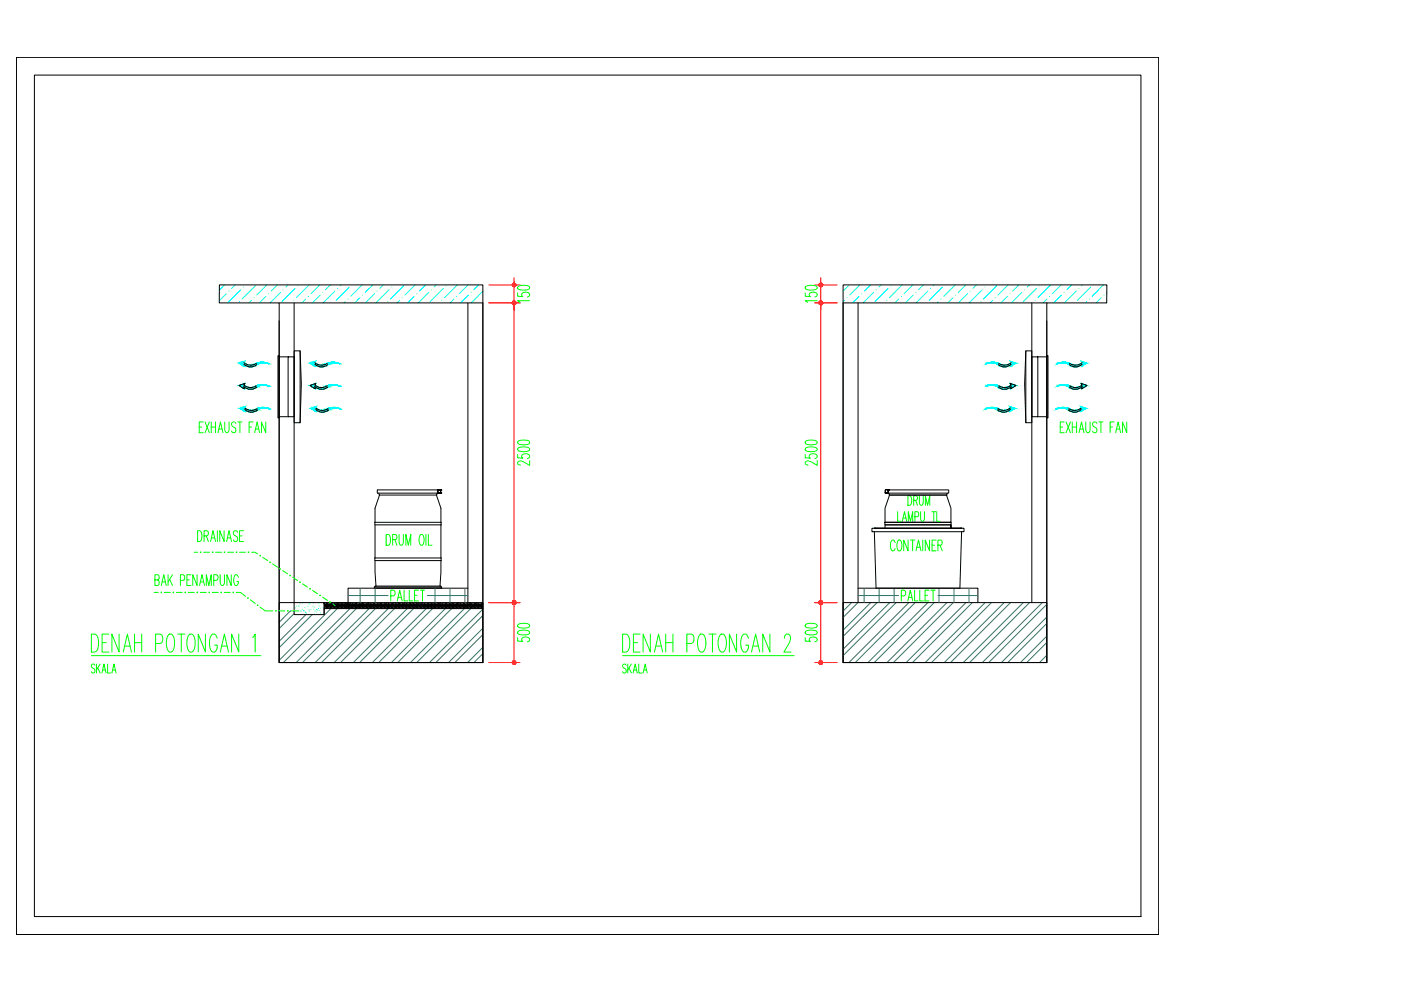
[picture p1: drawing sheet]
<svg xmlns="http://www.w3.org/2000/svg" width="420mm" height="297mm" viewBox="0 0 420 297" stroke-linecap="round" stroke-linejoin="round" font-family="sans-serif">
<!-- layer: 0 -->
<g fill="none" stroke="#000" stroke-width=".3">
<path d="M4.9 17.1h.1M4.9 17.1h342.6v263h-342.6zM4.9 17.1h342.6M347.5 17.1h.1M347.5 17.1v263M10.3 22.5h331.9v252.2h-331.9zM65.8 85.4h79v113.2h-61.1v-107.8h-17.9zM83.7 90.8h61.1v107.8M83.7 96.2v102.4M88.2 90.8v93.4h9v-1.8h6.8M140.3 90.8v89.8M252.8 85.4h79.1v5.4h-18v107.8h-61.1z"/>
<path d="M257.3 90.8v89.8M309.4 90.8v89.8M313.9 90.8h-61.1v107.8M313.9 96.2v102.4M83.7 107v-.4h-.3v18.7h.3v-18.3h2.7M86.4 107h1.8v17.9h-1.8zM88.2 105.2h1.8v21.5h-1.8zM90 105.2l.4 9.8-.4 11.7M307.6 105.2h1.8v21.5h-1.8zM307.6 105.2l-.3 9.8 .3 11.7M309.4 107h1.8v17.9h-1.8zM311.2 107h2.7v18.3h.4v-18.7h-.4v.4"/>
<path d="M83.7 124.9h2.7M311.2 124.9h2.7M262.2 158.3h26.9v1.1h-.7M262.2 159.4l.5 16.9h25.2l.5-16.9M262.7 158.3h-.5h26.2h-.5M265.4 156.6h19.8v.7h-19.8zM265.5 147.7h1M265.5 147.8h1h-1M265.5 146.9h.1M265.5 146.9v.9M265.7 147.8h.4M266.1 146.9h.4v.9h-1v-.9l.2-.2 18.7 .1 .1 1h-.5l-.1 .6"/>
<path d="M266.2 147.8h17.8M266.3 146.9h.1M266.3 146.9v.9M266.4 146.9v.9zM266.4 146.9h.1M266.5 146.9h.1M266.5 146.9v.9zM266.6 147.8l.1 .6h17.3M266.8 148.4h17.1l1.3 3.9v4.3h-19.8v-4.3zM285.2 157.3v1v-1h-19.8v1M288.4 158.3h-26.9v1.1h26.9M140.3 176.3h-35.9v4.7h40.4"/>
<path d="M257.3 176.3h36v4.3M83.7 180.6h61.1v18h-61.1zM97.2 181.2h47.6M97.2 181.5h47.6M97.2 181.8h47.6M97.2 182h47.6M97.2 182.3h47.6M97.2 182.1v.1M97.2 181v.1M97.4 181.4l.3 .2M97.5 181.4l.3 .2M97.9 180.6v.4"/>
<path d="M97.9 181.9l.3 .3M98 181.9l.3 .3-.2-.3M98.1 181l.1 .1M98.1 181h.1M98.5 181.4l.3 .2M98.6 181.4l.3 .2M99 181.9l.3 .3M99.1 181.9l.2 .3M99.1 181.9l.3 .3M99.2 181l.1 .1M99.3 181l.1 .1M99.7 180.6v.4"/>
<path d="M99.8 181.6l-.3-.2 .4 .2M100.1 181.9l.3 .3M100.2 181.9l.3 .3M100.2 181l.2 .1M100.4 181l.1 .1M100.6 181.4l.3 .2M100.7 181.4l.3 .2M100.8 181v-.4h3.6v.4h-7.2v-.4v3.6M101.1 181.9l.3 .3M101.1 181v1.4M101.2 181.9l.3 .3M101.3 181.9l.3 .3"/>
<path d="M101.3 181l.2 .1M101.4 181l.2 .1M101.7 181.4l.3 .2M101.8 181.4l.3 .2M102.2 181.9l.3 .3M102.4 181l.1 .1M102.5 181l.1 .1M102.6 182.2l-.3-.3 .3 .3M102.8 181.4l.3 .2M102.9 181.4l.3 .2M103.3 181.9l.3 .3M103.4 181.9l.2 .3"/>
<path d="M103.4 181.9l.3 .3M103.5 181l.1 .1M103.5 181l.2 .1M103.9 181.4l.2 .2M103.9 181.4l.1 .1M104 181.5l.2 .1M104 181.4l.3 .2M104 181v1.4M104 182.4h40.8M104.4 181.9l.3 .3M104.5 181.9l.3 .3M104.5 181l.2 .1"/>
<path d="M104.6 181l.1 .1M104.7 181l.1 .1M105.1 180.6v.4M105.2 181.6l-.3-.2 .4 .2M105.6 181.9l.3 .3M105.6 181l.2 .1M105.7 182.2l-.2-.3 .3 .3M105.8 181l.1 .1M106 181.4l.3 .2M106.1 181.4l.2 .2M106.1 181.4l.3 .2M106.5 181.9l.4 .3-.2-.3"/>
<path d="M106.9 180.6v.5l-.2-.1M107.1 181.4l.3 .2M107.2 181.4l.3 .2M107.6 181.9l.4 .3M107.7 181.9l.3 .3M107.8 181l.2 .1M107.9 181l.1 .1M108.1 181.4l.3 .2M108.5 181.6l-.3-.2 .4 .2M108.7 180.6v.4M108.7 181.9l.3 .3M108.8 181.9l.3 .3"/>
<path d="M108.9 181l.1 .1M108.9 181l.2 .1M109.2 181.4l.3 .2-.2-.2M109.4 181.4l.3 .2M109.8 181.9l.3 .3M109.8 181.9l.4 .3M109.9 181l.2 .1M110 181l.2 .1M110.3 181.4l.3 .2M110.4 181.4l.3 .2M110.5 180.6v.4M111 181l.1 .1"/>
<path d="M111.1 181l.1 .1M111.1 182.2l-.2-.3 .4 .3M111.2 181l.1 .1M111.5 181.4l.3 .2M111.7 181.6l-.3-.2 .3 .2M111.9 181.9l.3 .3M112 181.9l.3 .3-.2-.3M112.1 181l.1 .1M112.3 180.6v.5l-.2-.1M112.5 181.4l.2 .2M112.5 181.4l.3 .2-.2-.2M113 181.9l.3 .3"/>
<path d="M113.1 181.9l.3 .3M113.2 181l.1 .1M113.2 181l.2 .1M113.3 181l.1 .1M113.5 181.4l.4 .2M113.7 181.4l.2 .2M114 180.6v.4M114.1 181.9l.2 .3M114.2 181l.1 .1M114.3 181l.1 .1M114.4 181l.1 .1M114.4 182.2l-.2-.3 .3 .3"/>
<path d="M114.6 181.4l.4 .2M114.8 181.4l.2 .2M115.2 181.9l.2 .3-.2-.3M115.3 181.9l.3 .3M115.3 181l.2 .1M115.5 181l.1 .1M115.7 181.4l.3 .2M115.8 181.4l.3 .2M115.8 180.6v.4M116.2 181.9l.3 .3M116.3 181.9l.3 .3M116.4 181.9l.3 .3"/>
<path d="M116.5 181.1h.1M116.5 181l.2 .1M117.1 181.6l-.3-.2 .4 .2M117.3 181.9l.3 .3M117.4 181.9l.3 .3M117.5 181.9l.2 .3M117.5 181l.1 .1M117.5 181l.2 .1M117.6 180.6v.4M117.9 181.4l.3 .2-.2-.2M118.4 181.9l.3 .3M118.5 181.9l.3 .3"/>
<path d="M118.6 181l.1 .1M118.6 181h.1M118.9 181.4l.4 .2M119.1 181.4l.2 .2M119.4 180.6v.4M119.5 181.9l.2 .3M119.5 181.9l.3 .3M119.6 181.9l.3 .3M119.6 181l.2 .1M119.8 181l.1 .1M120 181.4l.3 .2M120.1 181.4l.3 .2"/>
<path d="M120.6 181.9l.2 .3-.2-.3M120.7 181.9l.3 .3M120.7 181l.2 .1M120.8 181l.2 .1M121.1 181.4l.3 .2M121.2 181.4l.3 .2M121.2 180.6v.4M121.6 181.9l.4 .3M121.8 181.9l.2 .3M121.8 181l.2 .1M121.9 181l.1 .1M122.2 181.4l.3 .2"/>
<path d="M122.3 181.4l.3 .2M122.7 181.9l.3 .3M122.8 181.9l.3 .3M122.9 181l.1 .1M122.9 181l.2 .1M123 180.6v.4M123.3 181.4l.2 .2M123.3 181.4l.3 .2M123.4 181.4l.3 .2M123.8 181.9l.3 .3M123.9 181.9l.3 .3M124 181l.1 .1"/>
<path d="M124 181l.2 .1M124.3 181.4l.3 .2M124.4 181.4l.3 .2M124.5 181.4l.2 .2M124.8 180.6v.4M124.9 181.9l.2 .3M124.9 181.9l.4 .3M125 181l.1 .1M125.2 181.1h.1M125.4 181.4l.3 .2M125.5 181.4l.2 .2M125.5 181.4l.3 .2"/>
<path d="M125.9 181.9l.3 .3-.2-.3M126.1 181.9l.3 .3M126.1 181h.1M126.2 181l.2 .1M126.5 181.4l.3 .2M126.6 181.4l.3 .2M126.6 180.6v.4M127 181.9l.3 .3M127.1 181.9l.3 .3M127.2 181.9l.2 .3M127.2 181l.1 .1M127.2 181l.2 .1"/>
<path d="M127.3 181l.1 .1M127.6 181.4l.2 .2M127.6 181.4l.3 .2M127.7 181.4l.3 .2M128.1 181.9l.3 .3M128.3 181l.1 .1M128.4 180.6l.1 .5M128.4 182.2l-.2-.3 .3 .3M128.6 181.4l.3 .2M128.7 181.4l.3 .2M128.8 181.4l.2 .2M129.2 181.9l.2 .3"/>
<path d="M129.3 181.9l.2 .3-.2-.3M129.3 181l.1 .1M129.4 181h.1M129.7 181.4l.4 .2-.3-.2M130.2 180.6v.4M130.3 181.9l.2 .3M130.3 181.9l.3 .3M130.4 181.9l.3 .3M130.4 181l.1 .1M130.5 181l.1 .1M130.5 181l.2 .1M130.8 181.4l.3 .2"/>
<path d="M130.9 181.4l.3 .2M131.3 181.9l.3 .3M131.4 181.9l.3 .3M131.5 181.9l.2 .3M131.5 181l.1 .1M131.6 181l.1 .1M131.9 181.4l.3 .2-.3-.2M132 181.4l.3 .2M132 180.6v.4M132.4 181.9l.3 .3M132.5 181.9l.3 .3M132.6 181l.1 .1"/>
<path d="M132.6 181h.1M133 181.4l.2 .2M133 181.4l.4 .2M133.5 181.9l.3 .3M133.8 181.1h.1M133.8 181l.1 .1M133.8 180.6v.4M133.8 182.2l-.2-.3 .3 .3M134 181.4l.4 .2M134.2 181.4l.2 .2M134.6 181.9l.2 .3M134.6 181.9l.3 .3"/>
<path d="M134.7 181.9l.3 .3M134.7 181l.2 .1M134.9 181l.1 .1M135.1 181.4l.3 .2M135.2 181.4l.3 .2-.3-.2M135.6 180.6v.4M135.6 181.9l.4 .3M135.8 181.9l.2 .3M135.8 181l.2 .1M135.9 181l.1 .1M136.3 181.4l.3 .2M136.4 181.6l-.2-.2 .3 .2"/>
<path d="M136.7 181.9l.4 .3M136.8 181.9l.3 .3M136.9 181l.1 .1M137 181l.1 .1M137.3 181.4l.2 .2M137.3 181.4l.3 .2M137.4 181.4l.3 .2M137.4 180.6v.4M137.8 181.9l.3 .3M137.9 181.9l.3 .3M138 181l.1 .1M138 181l.2 .1"/>
<path d="M138.4 181.4l.2 .2M138.4 181.4l.3 .2M138.5 181.4l.3 .2M138.9 181.9l.3 .3M138.9 181.9l.4 .3M139.2 181.1h.1M139.2 181l.1 .1M139.2 180.6v.4M139.4 181.4l.3 .2M139.7 181.6l-.2-.2 .3 .2M140 181.9l.2 .3M140 181.9l.4 .3"/>
<path d="M140.1 181l.1 .1M140.2 181l.1 .1M140.3 181l.1 .1M140.5 181.4l.3 .2-.2-.2M140.6 181.4l.3 .2M141 180.6v.4M141 181.9l.3 .3M141.1 181.9l.3 .3M141.2 181.9l.2 .3M141.2 181l.1 .1M141.3 181l.1 .1M141.6 181.4l.2 .2"/>
<path d="M141.6 181.4l.3 .2M141.7 181.4l.3 .2M142.2 181.9l.3 .3M142.4 182.2l-.3-.3 .4 .3M142.4 181.1h.1M142.4 181l.1 .1M142.6 181.4l.4 .2M142.8 181.4l.3 .2M142.8 180.6v.4M143.2 181.9l.3 .3M143.3 181.9l.2 .3M143.3 181.9l.3 .3"/>
<path d="M143.3 181l.2 .1M143.4 181l.1 .1M143.5 181l.1 .1M143.7 181.4l.3 .2M143.8 181.4l.3 .2-.2-.2M144.3 181.9l.2 .3M144.3 181.9l.4 .3M144.4 181l.1 .1M144.5 181l.1 .1M144.6 180.6l.1 .5M252.8 180.6h61.1v18h-61.1z"/>
</g>
<!-- layer: inst ME -->
<g fill="none" stroke="#0f0" stroke-width=".3">
<path d="M27.4 190.1h1.1a3.6 3.6 0 0 1 .9 4.1l-.5 1-.4 .2h-1.1zM27.4 196.5h50.8M28.5 199.4a.6 .6 0 0 0-1-.2 .6 .6 0 0 0 .2 1l.7 .5a.69 .69 0 0 1-.3 1l-.7-.4M28.9 199v2.7M30 199l-1.1 1.8M30.6 192.6h1.3M32.3 199v2.7h.9M32.6 190.1h-2v5.3h2M35.7 190.1v5.3l-2.1-5.3v5.3M37 195.4l1.2-5.3 1.2 5.3M37.4 193.6h1.6M40.4 192.6h2.1"/>
<path d="M40.4 190.1v5.3M42.5 190.1v5.3M46.7 192.9h1.3a1.61 1.61 0 0 0 0-2.8h-1.3v5.3M50.5 190.3l.3-.2a1.23 1.23 0 0 1 1.4 1.2 4 4 0 0 1-.8 4.1 1.23 1.23 0 0 1-1.4-1.2 5 5 0 0 1 .5-3.9zM53.3 190.1h2.1M54.4 190.1v5.3M56.7 190.3l.3-.2a1.23 1.23 0 0 1 1.4 1.2 4 4 0 0 1-.8 4.1 1.23 1.23 0 0 1-1.4-1.2 5 5 0 0 1 .5-3.9zM61.6 190.1v5.3l-2.2-5.3v5.3M65.1 191.3a1.09 1.09 0 0 0-.5-1 1.09 1.09 0 0 0-1.2 0 4.4 4.4 0 0 0 .4 5.1 1.43 1.43 0 0 0 1.3-2h-.7M66.1 195.4l1.2-5.3 1.2 5.3M66.5 193.6h1.6M71.6 190.1v5.3l-2.1-5.3v5.3"/>
<path d="M75.8 191.1l.7-1v5.3M186.7 190.1h1.1a3.6 3.6 0 0 1 .9 4.1l-.4 1-.5 .2h-1.1zM186.7 196.5h51.5M187.8 199.4a.6 .6 0 0 0-1-.2 .6 .6 0 0 0 .2 1l.7 .5a.67 .67 0 0 1-.3 1l-.5-.1-.2-.3M188.3 199v2.7M189.3 199l-1 1.8M190 192.6h1.2M191.6 199v2.7h.9M192 190.1h-2v5.3h2M195 190.1v5.3l-2.1-5.3v5.3M196.3 195.4l1.2-5.3 1.2 5.3M196.7 193.6h1.6"/>
<path d="M199.7 192.6h2.1M199.7 190.1v5.3M201.8 190.1v5.3M206 192.9h1.4a1.63 1.63 0 0 0 0-2.8h-1.4v5.3M209.8 190.3l.3-.2a1.23 1.23 0 0 1 1.4 1.2 4 4 0 0 1-.8 4.1 1.2 1.2 0 0 1-1.3-1.2 4.9 4.9 0 0 1 .4-3.9zM212.6 190.1h2.1M213.7 190.1v5.3M216 190.3l.3-.2a1.23 1.23 0 0 1 1.4 1.2 4 4 0 0 1-.8 4.1 1.23 1.23 0 0 1-1.4-1.2 4.7 4.7 0 0 1 .5-3.9zM220.9 190.1v5.3l-2.2-5.3v5.3M224.5 191.3a1.09 1.09 0 0 0-.6-1 1.09 1.09 0 0 0-1.1 0 4.4 4.4 0 0 0 .3 5.1 1.43 1.43 0 0 0 1.4-2h-.8M225.4 195.4l1.2-5.3 1.2 5.3M225.8 193.6h1.6"/>
<path d="M230.9 190.1v5.3l-2.1-5.3v5.3M235.2 191.3v-.2a1.01 1.01 0 0 1 1.3-1 1.97 1.97 0 0 1 .1 2.8l-1.5 2.5h2.1M29.3 200.2l.7 1.5M30.6 201.7l.6-2.7 .6 2.7M30.8 200.8h.8M33.6 201.7l.6-2.7 .6 2.7M33.8 200.8h.8M188.6 200.2l.7 1.5M189.9 201.7l.6-2.7 .6 2.7M190.1 200.8h.8M192.9 201.7l.6-2.7 .6 2.7M193.1 200.8h.8"/>
</g>
<g fill="none" stroke="#397264" stroke-width=".3">
<path d="M104.4 178.5h12M108 176.3v4.3M112.5 176.3v4.3l-18 18M128.2 178.5h12.1M130.5 176.3v4.3M134.9 176.3v4.3M139.4 176.3v4.3M257.3 178.5h12.2M259.2 176.3v4.3M263.6 176.3v4.3M268.1 176.3v4.3M281.3 178.5h12"/>
<path d="M281.6 176.3v4.3M286.1 176.3v4.3M290.6 176.3v4.3M87.1 183.1l-3.4 3.4M88.2 183.9l-4.5 4.5M91.7 184.2l-8 8M93.6 184.2l-9.9 9.9M99.2 182.4l-15.5 15.5M101.2 182.4l-16.2 16.2M106.8 180.6l-18 18M108.7 180.6l-18 18M114.4 180.6l-18 18"/>
<path d="M118.2 180.6l-18 18M120.1 180.6l-18 18M123.9 180.6l-18 18M125.8 180.6l-17.9 18M129.6 180.6l-17.9 18M131.5 180.6l-17.9 18M135.3 180.6l-17.9 18M137.3 180.6l-18 18M141.1 180.6l-18 18M143 180.6l-18 18M144.8 182.6l-16 16M144.8 188.3l-10.3 10.3"/>
<path d="M144.8 194l-4.6 4.6M144.8 184.5l-14.1 14.1M144.8 190.2l-8.4 8.4M144.8 195.9l-2.7 2.7M255.4 180.6l-2.6 2.6M257.3 180.6l-4.5 4.5M261.1 180.6l-8.3 8.3M263 180.6l-10.2 10.2M266.8 180.6l-14 14M268.7 180.6l-15.9 15.9M272.5 180.6l-17.9 18M274.5 180.6l-18 18"/>
<path d="M278.3 180.6l-18 18M280.2 180.6l-18 18M284 180.6l-18 18M285.9 180.6l-18 18M289.7 180.6l-18 18M291.6 180.6l-18 18M295.4 180.6l-17.9 18M297.3 180.6l-17.9 18M301.1 180.6l-17.9 18M303.1 180.6l-18 18M306.9 180.6l-18 18M308.8 180.6l-18 18"/>
<path d="M312.6 180.6l-18 18M313.9 185l-13.6 13.6M313.9 190.7l-7.9 7.9M313.9 196.4l-2.2 2.2M313.9 181.2l-17.4 17.4M313.9 186.9l-11.7 11.7M313.9 192.6l-6 6M313.9 198.3l-.2 .3"/>
</g>
<g fill="none" stroke="#0ff" stroke-width=".3">
<path d="M67.3 85.4l-1.5 1.5M67.8 88l-2 2.1M70.5 85.4l-1.1 1.1M72.2 86.9l-3.9 3.9M75.4 90l-.8 .8M76.6 85.7l-4 3.9M79.8 88.8l-2 2M80 85.4l-3 3M83.2 85.4l-1.8 1.9M84.1 87.6l-3.1 3.2M86.4 85.4l-.7 .6M88.5 86.5l-4 3.9"/>
<path d="M91.7 89.6l-1.2 1.2M92.7 85.4l-3.8 3.8M95.9 85.4l-2.7 2.6M96 88.4l-2.3 2.4M99.1 85.4l-1.5 1.5M100.4 87.3l-3.5 3.5M102.3 85.4l-.3 .3M103.6 90.4l-.4 .4M104.8 86l-4 4M107.9 89.2l-1.5 1.6M108.6 85.4l-3.4 3.4M111.8 85.4l-2.3 2.2"/>
<path d="M112.3 88l-2.7 2.8M115 85.4l-1.1 1.1M116.7 86.9l-4 3.9M119.9 90l-.8 .8M121 85.7l-3.9 3.9M124.2 88.8l-1.9 2M124.5 85.4l-3.1 3M127.7 85.4l-1.9 1.9M128.6 87.6l-3.2 3.2M130.8 85.4l-.6 .6M133 86.5l-4 3.9M136.1 89.6l-1.1 1.2"/>
<path d="M137.2 85.4l-3.8 3.8M140.4 85.4l-2.7 2.6M140.5 88.4l-2.3 2.4M143.5 85.4l-1.4 1.5M144.8 87.3l-3.5 3.5M253.2 90l-.4 .4M254.5 85.7l-1.7 1.6M257.6 88.8l-1.9 2M257.9 85.4l-3.1 3M261.1 85.4l-1.9 1.9M262 87.6l-3.1 3.2M264.2 85.4l-.6 .6"/>
<path d="M266.3 86.5l-3.9 3.9M269.5 89.6l-1.1 1.2M270.6 85.4l-3.9 3.8M273.8 85.4l-2.7 2.6M273.9 88.4l-2.3 2.4M276.9 85.4l-1.4 1.5M278.3 87.3l-3.6 3.5M280.1 85.4l-.2 .3M281.4 90.4l-.3 .4M282.6 86l-3.9 4M285.8 89.2l-1.5 1.6M286.5 85.4l-3.5 3.4"/>
<path d="M289.7 85.4l-2.3 2.2M290.2 88l-2.8 2.8M292.8 85.4l-1 1.1M294.5 86.9l-3.9 3.9M297.7 90l-.7 .8M298.9 85.7l-4 3.9M302.1 88.8l-2 2M302.4 85.4l-3.1 3M305.5 85.4l-1.8 1.9M306.5 87.6l-3.2 3.2M308.7 85.4l-.7 .6M310.8 86.5l-4 3.9"/>
<path d="M314 89.6l-1.2 1.2M315.1 85.4l-3.9 3.8M318.2 85.4l-2.6 2.6M318.4 88.4l-2.4 2.4M321.4 85.4l-1.5 1.5M322.7 87.3l-3.5 3.5M324.6 85.4l-.3 .3M325.9 90.4l-.3 .4M327.1 86l-4 4M330.3 89.2l-1.6 1.6M330.9 85.4l-3.4 3.4M331.9 90.8h.1"/>
<path d="M331.9 87.6h.1"/>
</g>
<g fill="#0ff" stroke="#0ff" stroke-width=".3">
<path d="M93.8 115.2l1-.3-.2 .3z"/>
<path d="M99.4 115.3h1z"/>
<path d="M101.5 115.6l.3 .1z"/>
<path d="M95.9 116.6h1.1z"/>
<path d="M94.1 122.1l.9-.4-.2 .4z"/>
<path d="M99.7 122.1h.9z"/>
<path d="M101.8 122.5l.3 .1z"/>
<path d="M96.1 123.5h1.2z"/>
<path d="M93.8 108.5l1-.3-.2 .3z"/>
<path d="M99.4 108.5h1z"/>
<path d="M101.5 108.9l.3 .1z"/>
<path d="M95.9 109.9h1.1z"/>
<path d="M72.5 115.2l1-.3-.2 .3z"/>
<path d="M78.2 115.3h.9z"/>
<path d="M80.2 115.6l.4 .1z"/>
<path d="M74.6 116.6h1.2z"/>
<path d="M72.8 122.1l1-.4-.3 .4z"/>
<path d="M78.4 122.1h1z"/>
<path d="M80.5 122.5l.3 .1z"/>
<path d="M74.9 123.5h1.1z"/>
<path d="M72.5 108.5l1-.3-.2 .3z"/>
<path d="M78.2 108.5h.9z"/>
<path d="M80.2 108.9l.4 .1z"/>
<path d="M74.6 109.9h1.2z"/>
<path d="M302.9 114.9l.9 .3h-.7z"/>
<path d="M297.3 115.3h.9z"/>
<path d="M296.1 115.6h.3z"/>
<path d="M295.6 115.8l.3-.1z"/>
<path d="M303.2 115.9l-.1 .6z"/>
<path d="M303.2 115.9h1l-1 .6z"/>
<path d="M300.6 116.6h1.2z"/>
<path d="M302.6 121.7l1 .4h-.8z"/>
<path d="M297 122.1h1z"/>
<path d="M295.9 122.4h.2z"/>
<path d="M295.4 122.7l.2-.1z"/>
<path d="M303 122.7l-.1 .6z"/>
<path d="M303 122.7h1l-1.1 .6z"/>
<path d="M300.4 123.5h1.1z"/>
<path d="M302.9 108.2l.9 .3h-.7z"/>
<path d="M297.3 108.5h.9z"/>
<path d="M296.1 108.9h.3z"/>
<path d="M295.6 109.1l.3-.1z"/>
<path d="M303.2 109.2l-.1 .6z"/>
<path d="M303.2 109.2h1l-1 .6z"/>
<path d="M300.6 109.9h1.2z"/>
<path d="M324.2 114.9l.9 .3h-.7z"/>
<path d="M318.5 115.3h1z"/>
<path d="M317.4 115.6h.3z"/>
<path d="M316.9 115.8l.2-.1z"/>
<path d="M324.5 115.9l-.1 .6z"/>
<path d="M324.5 115.9h1l-1 .6z"/>
<path d="M321.9 116.6h1.2z"/>
<path d="M323.9 121.7l1 .4h-.8z"/>
<path d="M318.3 122.1h.9z"/>
<path d="M317.2 122.4h.2z"/>
<path d="M316.7 122.7l.2-.1z"/>
<path d="M324.2 122.7v.6z"/>
<path d="M324.2 122.7h1l-1 .6z"/>
<path d="M321.6 123.5h1.2z"/>
<path d="M324.2 108.2l.9 .3h-.7z"/>
<path d="M318.5 108.5h1z"/>
<path d="M317.4 108.9h.3z"/>
<path d="M316.9 109.1l.2-.1z"/>
<path d="M324.5 109.2l-.1 .6z"/>
<path d="M324.5 109.2h1l-1 .6z"/>
<path d="M321.9 109.9h1.2z"/>
<path d="M99.4 115.3h1.1zM99.2 115.3h1.3z"/>
<path d="M99.2 115.3l1.8 .1zM98.8 115.4h2.2z"/>
<path d="M98.8 115.4h2.3zM98.7 115.4h2.4z"/>
<path d="M93.8 115.2l.7 .2 .1-.2zM93.3 115.4l.5-.2 .7 .2z"/>
<path d="M98.7 115.4l2.4 .1zM98.6 115.5h2.5z"/>
<path d="M100.4 115.5h.8zM100.4 115.5h.8z"/>
<path d="M98.6 115.5h1.8zM98.5 115.5h1.4z"/>
<path d="M100.7 115.5h.6zM100.7 115.5h.6z"/>
<path d="M93.3 115.4l1.3 .2zM92.9 115.6h1.7z"/>
<path d="M101 115.5l.5 .1zM101 115.5l.5 .1z"/>
<path d="M98.5 115.5h1.4zM98.3 115.6h1z"/>
<path d="M98.3 115.6h1zM98.1 115.6h1.1z"/>
<path d="M101.2 115.6h.4zM101.2 115.6h.4z"/>
<path d="M92.9 115.6l1.9 .1zM92.9 115.6l1.9 .1z"/>
<path d="M101.5 115.6l.3 .1zM101.8 115.7l.2 .1z"/>
<path d="M98.1 115.6h1.1zM97.9 115.7h.9z"/>
<path d="M93.2 115.7l1.9 .2zM93.2 115.7l1.9 .2z"/>
<path d="M97.9 115.7h.9zM97.7 115.9h.8z"/>
<path d="M94.5 115.9h.6zM94.5 115.9h.6z"/>
<path d="M93.4 115.9h1.1zM93.4 115.9h1.1z"/>
<path d="M94.5 115.9l.8 .1zM94.5 115.9l.8 .1z"/>
<path d="M97.7 115.9h.8zM97.4 116h.9z"/>
<path d="M97.4 116h.9zM97.2 116.1h1z"/>
<path d="M94.5 116l1.3 .1zM94.5 116l1.3 .1z"/>
<path d="M97.2 116.1h1zM96.8 116.1h1.3z"/>
<path d="M94.7 116.1h1.4zM94.7 116.1h1.4z"/>
<path d="M96.8 116.1h1.3zM96.3 116.2h1.8z"/>
<path d="M94.8 116.1l1.5 .1zM94.8 116.1l1.5 .1z"/>
<path d="M94.8 116.2h3.3zM94.8 116.2h3.3z"/>
<path d="M94.8 116.2h3.3zM94.8 116.2l3.1 .1z"/>
<path d="M95 116.3h2.9zM95 116.3l2.6 .1z"/>
<path d="M95.2 116.4h2.4zM95.2 116.4l2.3 .1z"/>
<path d="M93.5 115.9l1 .6v-.6zM93.5 115.9l1 .6z"/>
<path d="M95.4 116.5h2.1zM95.4 116.5l1.8 .1z"/>
<path d="M95.6 116.6h1.6zM95.6 116.6h1.4z"/>
<path d="M95.9 116.6l.8 .1zM96.1 116.7h.6z"/>
<path d="M99.7 122.1h1zM99.5 122.1h1.2z"/>
<path d="M99.5 122.1l1.7 .1zM99.1 122.2h2.1z"/>
<path d="M99.1 122.2l2.2 .1zM98.9 122.3h2.4z"/>
<path d="M94.1 122.1l.6 .2 .1-.2zM93.5 122.3l.6-.2 .6 .2z"/>
<path d="M98.9 122.3h2.5zM98.9 122.3h2.5z"/>
<path d="M100.7 122.3h.8zM100.7 122.3h.8z"/>
<path d="M98.9 122.3h1.8zM98.8 122.3h1.3z"/>
<path d="M100.9 122.3l.6 .1zM100.9 122.3l.6 .1z"/>
<path d="M93.5 122.3l1.4 .1zM93.2 122.4h1.7z"/>
<path d="M101.2 122.4h.6zM101.2 122.4h.6z"/>
<path d="M98.8 122.3h1.3zM98.5 122.4h1.1z"/>
<path d="M98.5 122.4h1.1zM98.4 122.5h1z"/>
<path d="M101.5 122.4l.4 .1zM101.5 122.4l.4 .1z"/>
<path d="M93.2 122.4l1.9 .2zM93.2 122.4l1.9 .2z"/>
<path d="M101.8 122.5l.3 .1zM102.1 122.6l.2 .1z"/>
<path d="M98.4 122.5h1zM98.2 122.6h.8z"/>
<path d="M93.5 122.6l1.9 .1zM93.5 122.6l1.9 .1z"/>
<path d="M98.2 122.6h.8zM98 122.7h.8z"/>
<path d="M94.7 122.7h.7zM94.7 122.7h.7z"/>
<path d="M93.7 122.7h1zM93.7 122.7h1z"/>
<path d="M94.7 122.7l.9 .1zM94.7 122.7l.9 .1z"/>
<path d="M98 122.7h.8zM97.6 122.9h.9z"/>
<path d="M97.6 122.9h.9zM97.5 122.9h1z"/>
<path d="M94.8 122.8l1.2 .1zM94.8 122.8l1.2 .1z"/>
<path d="M97.5 122.9h1zM97 123h1.3z"/>
<path d="M95 122.9l1.4 .1zM95 122.9l1.4 .1z"/>
<path d="M97 123h1.3zM96.5 123h1.8z"/>
<path d="M95 123h1.5zM95 123h1.5z"/>
<path d="M95 123h3.3zM95 123h3.3z"/>
<path d="M95 123h3.3zM95 123l3.2 .1z"/>
<path d="M95.2 123.1h3zM95.2 123.1l2.7 .2z"/>
<path d="M95.4 123.3h2.5zM95.4 123.3h2.3z"/>
<path d="M93.7 122.7l1.1 .6-.1-.6zM93.7 122.7l1.1 .6z"/>
<path d="M95.7 123.3h2zM95.7 123.3l1.8 .1z"/>
<path d="M95.9 123.4h1.6zM95.9 123.4l1.4 .1z"/>
<path d="M96.1 123.5h.9zM96.4 123.5h.6z"/>
<path d="M99.4 108.5l1.1 .1zM99.2 108.6h1.3z"/>
<path d="M99.2 108.6l1.8 .1zM98.8 108.7h2.2z"/>
<path d="M98.8 108.7h2.3zM98.7 108.7h2.4z"/>
<path d="M93.8 108.5l.7 .2 .1-.2zM93.3 108.7l.5-.2 .7 .2z"/>
<path d="M98.7 108.7h2.4zM98.6 108.7h2.5z"/>
<path d="M100.4 108.7l.8 .1zM100.4 108.7l.8 .1z"/>
<path d="M98.6 108.7h1.8zM98.5 108.8h1.4z"/>
<path d="M100.7 108.8h.6zM100.7 108.8h.6z"/>
<path d="M93.3 108.7l1.3 .1zM92.9 108.8h1.7z"/>
<path d="M101 108.8l.5 .1zM101 108.8l.5 .1z"/>
<path d="M98.5 108.8h1.4zM98.3 108.9h1z"/>
<path d="M98.3 108.9h1zM98.1 108.9h1.1z"/>
<path d="M101.2 108.9h.4zM101.2 108.9h.4z"/>
<path d="M92.9 108.8l1.9 .2zM92.9 108.8l1.9 .2z"/>
<path d="M101.5 108.9l.3 .1zM101.8 109l.2 .1z"/>
<path d="M98.1 108.9h1.1zM97.9 109h.9z"/>
<path d="M93.2 109l1.9 .2zM93.2 109l1.9 .2z"/>
<path d="M97.9 109h.9zM97.7 109.2h.8z"/>
<path d="M94.5 109.2h.6zM94.5 109.2h.6z"/>
<path d="M93.4 109.2h1.1zM93.4 109.2h1.1z"/>
<path d="M94.5 109.2h.8zM94.5 109.2h.8z"/>
<path d="M97.7 109.2h.8zM97.4 109.3h.9z"/>
<path d="M97.4 109.3h.9zM97.2 109.4h1z"/>
<path d="M94.5 109.2l1.3 .2zM94.5 109.2l1.3 .2z"/>
<path d="M97.2 109.4h1zM96.8 109.4h1.3z"/>
<path d="M94.7 109.4h1.4zM94.7 109.4h1.4z"/>
<path d="M96.8 109.4h1.3zM96.3 109.5h1.8z"/>
<path d="M94.8 109.4l1.5 .1zM94.8 109.4l1.5 .1z"/>
<path d="M94.8 109.5h3.3zM94.8 109.5h3.3z"/>
<path d="M94.8 109.5h3.3zM94.8 109.5l3.1 .1z"/>
<path d="M95 109.6h2.9zM95 109.6l2.6 .1z"/>
<path d="M95.2 109.7h2.4zM95.2 109.7l2.3 .1z"/>
<path d="M93.5 109.2l1 .6v-.6zM93.5 109.2l1 .6z"/>
<path d="M95.4 109.8h2.1zM95.4 109.8l1.8 .1z"/>
<path d="M95.6 109.9h1.6zM95.6 109.9h1.4z"/>
<path d="M95.9 109.9l.8 .1zM96.1 110h.6z"/>
<path d="M78.2 115.3h1zM78 115.3h1.2z"/>
<path d="M78 115.3l1.7 .1zM77.5 115.4h2.2z"/>
<path d="M77.5 115.4h2.3zM77.4 115.4h2.4z"/>
<path d="M72.5 115.2l.7 .2 .1-.2zM72 115.4l.5-.2 .7 .2z"/>
<path d="M77.4 115.4l2.4 .1zM77.3 115.5h2.5z"/>
<path d="M79.1 115.5h.8zM79.1 115.5h.8z"/>
<path d="M77.3 115.5h1.8zM77.3 115.5h1.3z"/>
<path d="M79.4 115.5h.6zM79.4 115.5h.6z"/>
<path d="M72 115.4l1.3 .2zM71.7 115.6h1.6z"/>
<path d="M79.7 115.5l.5 .1zM79.7 115.5l.5 .1z"/>
<path d="M77.3 115.5h1.3zM77 115.6h1z"/>
<path d="M77 115.6h1zM76.9 115.6h1z"/>
<path d="M80 115.6h.3zM80 115.6h.3z"/>
<path d="M71.7 115.6l1.9 .1zM71.7 115.6l1.9 .1z"/>
<path d="M80.2 115.6l.4 .1zM80.5 115.7l.2 .1z"/>
<path d="M76.9 115.6h1zM76.6 115.7h.9z"/>
<path d="M71.9 115.7l1.9 .2zM71.9 115.7l1.9 .2z"/>
<path d="M76.6 115.7h.9zM76.4 115.9h.9z"/>
<path d="M73.2 115.9h.7zM73.2 115.9h.7z"/>
<path d="M72.2 115.9h1zM72.2 115.9h1z"/>
<path d="M73.2 115.9l.8 .1zM73.2 115.9l.8 .1z"/>
<path d="M76.4 115.9h.9zM76.1 116h.9z"/>
<path d="M76.1 116h.9zM76 116.1h.9z"/>
<path d="M73.3 116l1.2 .1zM73.3 116l1.2 .1z"/>
<path d="M76 116.1h.9zM75.5 116.1h1.3z"/>
<path d="M73.4 116.1h1.5zM73.4 116.1h1.5z"/>
<path d="M75.5 116.1h1.3zM75 116.2h1.8z"/>
<path d="M73.5 116.1l1.5 .1zM73.5 116.1l1.5 .1z"/>
<path d="M73.5 116.2h3.3zM73.5 116.2h3.3z"/>
<path d="M73.5 116.2h3.3zM73.5 116.2l3.1 .1z"/>
<path d="M73.7 116.3h2.9zM73.7 116.3l2.7 .1z"/>
<path d="M73.9 116.4h2.5zM73.9 116.4l2.3 .1z"/>
<path d="M72.2 115.9l1 .6v-.6zM72.2 115.9l1 .6z"/>
<path d="M74.1 116.5h2.1zM74.1 116.5l1.8 .1z"/>
<path d="M74.4 116.6h1.5zM74.4 116.6h1.4z"/>
<path d="M74.6 116.6l.8 .1zM74.8 116.7h.6z"/>
<path d="M78.4 122.1h1zM78.2 122.1h1.2z"/>
<path d="M78.2 122.1l1.7 .1zM77.8 122.2h2.1z"/>
<path d="M77.8 122.2l2.2 .1zM77.6 122.3h2.4z"/>
<path d="M72.8 122.1l.6 .2 .1-.2zM72.2 122.3l.6-.2 .6 .2z"/>
<path d="M77.6 122.3h2.5zM77.6 122.3h2.5z"/>
<path d="M79.4 122.3h.8zM79.4 122.3h.8z"/>
<path d="M77.6 122.3h1.8zM77.5 122.3h1.3z"/>
<path d="M79.6 122.3l.7 .1zM79.6 122.3l.7 .1z"/>
<path d="M72.2 122.3l1.4 .1zM71.9 122.4h1.7z"/>
<path d="M79.9 122.4h.6zM79.9 122.4h.6z"/>
<path d="M77.5 122.3h1.3zM77.2 122.4h1.1z"/>
<path d="M77.2 122.4h1.1zM77.1 122.5h1z"/>
<path d="M80.2 122.4l.4 .1zM80.2 122.4l.4 .1z"/>
<path d="M71.9 122.4l1.9 .2zM71.9 122.4l1.9 .2z"/>
<path d="M80.5 122.5l.3 .1zM80.8 122.6l.2 .1z"/>
<path d="M77.1 122.5h1zM76.9 122.6h.9z"/>
<path d="M72.2 122.6l1.9 .1zM72.2 122.6l1.9 .1z"/>
<path d="M76.9 122.6h.9zM76.7 122.7h.8z"/>
<path d="M73.4 122.7h.7zM73.4 122.7h.7z"/>
<path d="M72.4 122.7h1zM72.4 122.7h1z"/>
<path d="M73.4 122.7l.9 .1zM73.4 122.7l.9 .1z"/>
<path d="M76.7 122.7h.8zM76.4 122.9h.9z"/>
<path d="M76.4 122.9h.9zM76.2 122.9h1z"/>
<path d="M73.5 122.8l1.2 .1zM73.5 122.8l1.2 .1z"/>
<path d="M76.2 122.9h1zM75.7 123h1.4z"/>
<path d="M73.7 122.9l1.4 .1zM73.7 122.9l1.4 .1z"/>
<path d="M75.7 123h1.4zM75.2 123h1.8z"/>
<path d="M73.8 123h1.4zM73.8 123h1.4z"/>
<path d="M73.8 123h3.2zM73.8 123h3.2z"/>
<path d="M73.8 123h3.2zM73.8 123l3.1 .1z"/>
<path d="M74 123.1h2.9zM74 123.1l2.6 .2z"/>
<path d="M74.2 123.3h2.4zM74.2 123.3h2.3z"/>
<path d="M72.4 122.7l1.1 .6-.1-.6zM72.4 122.7l1.1 .6z"/>
<path d="M74.4 123.3h2.1zM74.4 123.3l1.8 .1z"/>
<path d="M74.6 123.4h1.6zM74.6 123.4l1.4 .1z"/>
<path d="M74.9 123.5h.8zM75.1 123.5h.6z"/>
<path d="M78.2 108.5l1 .1zM78 108.6h1.2z"/>
<path d="M78 108.6l1.7 .1zM77.5 108.7h2.2z"/>
<path d="M77.5 108.7h2.3zM77.4 108.7h2.4z"/>
<path d="M72.5 108.5l.7 .2 .1-.2zM72 108.7l.5-.2 .7 .2z"/>
<path d="M77.4 108.7h2.4zM77.3 108.7h2.5z"/>
<path d="M79.1 108.7l.8 .1zM79.1 108.7l.8 .1z"/>
<path d="M77.3 108.7h1.8zM77.3 108.8h1.3z"/>
<path d="M79.4 108.8h.6zM79.4 108.8h.6z"/>
<path d="M72 108.7l1.3 .1zM71.7 108.8h1.6z"/>
<path d="M79.7 108.8l.5 .1zM79.7 108.8l.5 .1z"/>
<path d="M77.3 108.8h1.3zM77 108.9h1z"/>
<path d="M77 108.9h1zM76.9 108.9h1z"/>
<path d="M80 108.9h.3zM80 108.9h.3z"/>
<path d="M71.7 108.8l1.9 .2zM71.7 108.8l1.9 .2z"/>
<path d="M80.2 108.9l.4 .1zM80.5 109l.2 .1z"/>
<path d="M76.9 108.9h1zM76.6 109h.9z"/>
<path d="M71.9 109l1.9 .2zM71.9 109l1.9 .2z"/>
<path d="M76.6 109h.9zM76.4 109.2h.9z"/>
<path d="M73.2 109.2h.7zM73.2 109.2h.7z"/>
<path d="M72.2 109.2h1zM72.2 109.2h1z"/>
<path d="M73.2 109.2h.8zM73.2 109.2h.8z"/>
<path d="M76.4 109.2h.9zM76.1 109.3h.9z"/>
<path d="M76.1 109.3h.9zM76 109.4h.9z"/>
<path d="M73.3 109.2l1.2 .2zM73.3 109.2l1.2 .2z"/>
<path d="M76 109.4h.9zM75.5 109.4h1.3z"/>
<path d="M73.4 109.4h1.5zM73.4 109.4h1.5z"/>
<path d="M75.5 109.4h1.3zM75 109.5h1.8z"/>
<path d="M73.5 109.4l1.5 .1zM73.5 109.4l1.5 .1z"/>
<path d="M73.5 109.5h3.3zM73.5 109.5h3.3z"/>
<path d="M73.5 109.5h3.3zM73.5 109.5l3.1 .1z"/>
<path d="M73.7 109.6h2.9zM73.7 109.6l2.7 .1z"/>
<path d="M73.9 109.7h2.5zM73.9 109.7l2.3 .1z"/>
<path d="M72.2 109.2l1 .6v-.6zM72.2 109.2l1 .6z"/>
<path d="M74.1 109.8h2.1zM74.1 109.8l1.8 .1z"/>
<path d="M74.4 109.9h1.5zM74.4 109.9h1.4z"/>
<path d="M74.6 109.9l.8 .1zM74.8 110h.6z"/>
<path d="M297.3 115.3h1.1zM297.2 115.3h1.2z"/>
<path d="M297.2 115.3l1.6 .1zM296.7 115.4h2.1z"/>
<path d="M296.7 115.4h2.3zM296.6 115.4h2.4z"/>
<path d="M303.1 115.2l1.3 .2zM303.1 115.2l1.3 .2h-1.2z"/>
<path d="M296.6 115.4l2.4 .1zM296.5 115.5h2.5z"/>
<path d="M297.3 115.5h1.8zM297.3 115.5h1.8z"/>
<path d="M296.5 115.5h.8zM296.4 115.5h.3z"/>
<path d="M303.2 115.4l1.5 .2zM303.1 115.6h1.6z"/>
<path d="M296.4 115.5h.3zM296.1 115.6h.3z"/>
<path d="M297.8 115.5l1.6 .1zM297.8 115.5l1.6 .1z"/>
<path d="M298.4 115.6h1.1zM298.4 115.6h1.1z"/>
<path d="M303.1 115.6l1.3 .1 .3-.1zM302.8 115.7l.3-.1 1.3 .1z"/>
<path d="M298.5 115.6l1.2 .1zM298.5 115.6l1.2 .1z"/>
<path d="M295.9 115.7l.3-.1zM295.8 115.7l.2-.1z"/>
<path d="M302.8 115.7h1.6zM302.5 115.9h1.7z"/>
<path d="M298.9 115.7l1 .2zM298.9 115.7l1 .2z"/>
<path d="M302.5 115.9h.7zM302.4 116h.7z"/>
<path d="M299.1 115.9l1.2 .1zM299.1 115.9l1.2 .1z"/>
<path d="M299.4 116l1 .1zM299.4 116l1 .1z"/>
<path d="M302.4 116h.7zM301.9 116.1h1z"/>
<path d="M299.4 116.1h1.5zM299.4 116.1h1.5z"/>
<path d="M301.9 116.1h1zM301.4 116.2h1.5z"/>
<path d="M299.6 116.1l1.8 .1zM299.6 116.1l1.8 .1z"/>
<path d="M299.6 116.2h3.3zM299.6 116.2h3.3z"/>
<path d="M299.6 116.2h3.3zM299.6 116.2l3.1 .1z"/>
<path d="M299.7 116.3h3zM299.7 116.3l2.8 .1z"/>
<path d="M300 116.4h2.5zM300 116.4l2.2 .1z"/>
<path d="M300.2 116.5h2zM300.2 116.5l1.8 .1z"/>
<path d="M300.5 116.6h1.5zM300.5 116.6h1.3z"/>
<path d="M300.6 116.6l.9 .1zM301 116.7h.5z"/>
<path d="M297 122.1h1.2zM296.9 122.1h1.3z"/>
<path d="M296.9 122.1l1.7 .1zM296.4 122.2h2.2z"/>
<path d="M296.4 122.2l2.3 .1zM296.3 122.3h2.4z"/>
<path d="M302.8 122.1l1.3 .2zM302.8 122.1l1.3 .2h-1.1z"/>
<path d="M296.3 122.3h2.5zM296.3 122.3h2.5z"/>
<path d="M297 122.3h1.9zM297 122.3h1.9z"/>
<path d="M296.3 122.3h.7zM296.1 122.4h.3z"/>
<path d="M303 122.3l1.5 .1zM302.8 122.4h1.7z"/>
<path d="M296.1 122.4h.3zM295.9 122.4h.2z"/>
<path d="M297.5 122.3l1.6 .1zM297.5 122.3l1.6 .1z"/>
<path d="M298.1 122.4l1.2 .1zM298.1 122.4l1.2 .1z"/>
<path d="M302.8 122.4l1.4 .2 .3-.2zM302.6 122.6l.2-.2 1.4 .2z"/>
<path d="M298.2 122.5l1.3 .1zM298.2 122.5l1.3 .1z"/>
<path d="M295.6 122.6l.3-.1zM295.6 122.6l.2-.1z"/>
<path d="M302.6 122.6h1.6zM302.3 122.7h1.7z"/>
<path d="M298.6 122.6l1.1 .1zM298.6 122.6l1.1 .1z"/>
<path d="M302.3 122.7h.7zM302.1 122.8h.8z"/>
<path d="M298.9 122.7l1.1 .2zM298.9 122.7l1.1 .2z"/>
<path d="M299.1 122.9h1.1zM299.1 122.9h1.1z"/>
<path d="M302.1 122.8h.8zM301.6 122.9h1.1z"/>
<path d="M299.2 122.9l1.4 .1zM299.2 122.9l1.4 .1z"/>
<path d="M301.6 122.9h1.1zM301.1 123h1.5z"/>
<path d="M299.3 123h1.8zM299.3 123h1.8z"/>
<path d="M299.3 123h3.3zM299.3 123h3.3z"/>
<path d="M299.3 123h3.3zM299.3 123l3.1 .1z"/>
<path d="M299.5 123.1h2.9zM299.5 123.1l2.7 .2z"/>
<path d="M299.7 123.3h2.5zM299.7 123.3h2.3z"/>
<path d="M299.9 123.3h2.1zM299.9 123.3l1.9 .1z"/>
<path d="M300.2 123.4h1.6zM300.2 123.4l1.3 .1z"/>
<path d="M300.4 123.5h.9zM300.7 123.5h.6z"/>
<path d="M297.3 108.5l1.1 .1zM297.2 108.6h1.2z"/>
<path d="M297.2 108.6l1.6 .1zM296.7 108.7h2.1z"/>
<path d="M296.7 108.7h2.3zM296.6 108.7h2.4z"/>
<path d="M303.1 108.5l1.3 .2zM303.1 108.5l1.3 .2h-1.2z"/>
<path d="M296.6 108.7h2.4zM296.5 108.7h2.5z"/>
<path d="M297.3 108.7l1.8 .1zM297.3 108.7l1.8 .1z"/>
<path d="M296.5 108.7h.8zM296.4 108.8h.3z"/>
<path d="M303.2 108.7l1.5 .1zM303.1 108.8h1.6z"/>
<path d="M296.4 108.8h.3zM296.1 108.9h.3z"/>
<path d="M297.8 108.8l1.6 .1zM297.8 108.8l1.6 .1z"/>
<path d="M298.4 108.9h1.1zM298.4 108.9h1.1z"/>
<path d="M303.1 108.8l1.3 .2 .3-.2zM302.8 109l.3-.2 1.3 .2z"/>
<path d="M298.5 108.9l1.2 .1zM298.5 108.9l1.2 .1z"/>
<path d="M295.9 109l.3-.1zM295.8 109l.2-.1z"/>
<path d="M302.8 109h1.6zM302.5 109.2h1.7z"/>
<path d="M298.9 109l1 .2zM298.9 109l1 .2z"/>
<path d="M302.5 109.2h.7zM302.4 109.2h.7z"/>
<path d="M299.1 109.2l1.2 .1zM299.1 109.2l1.2 .1z"/>
<path d="M299.4 109.3l1 .1zM299.4 109.3l1 .1z"/>
<path d="M302.4 109.2h.7zM301.9 109.4h1z"/>
<path d="M299.4 109.4h1.5zM299.4 109.4h1.5z"/>
<path d="M301.9 109.4h1zM301.4 109.5h1.5z"/>
<path d="M299.6 109.4l1.8 .1zM299.6 109.4l1.8 .1z"/>
<path d="M299.6 109.5h3.3zM299.6 109.5h3.3z"/>
<path d="M299.6 109.5h3.3zM299.6 109.5l3.1 .1z"/>
<path d="M299.7 109.6h3zM299.7 109.6l2.8 .1z"/>
<path d="M300 109.7h2.5zM300 109.7l2.2 .1z"/>
<path d="M300.2 109.8h2zM300.2 109.8l1.8 .1z"/>
<path d="M300.5 109.9h1.5zM300.5 109.9h1.3z"/>
<path d="M300.6 109.9l.9 .1zM301 110h.5z"/>
<path d="M318.5 115.3h1.2zM318.5 115.3h1.2z"/>
<path d="M318.5 115.3l1.6 .1zM318 115.4h2.1z"/>
<path d="M318 115.4h2.3zM317.9 115.4h2.4z"/>
<path d="M324.4 115.2l1.3 .2zM324.4 115.2l1.3 .2h-1.2z"/>
<path d="M317.9 115.4l2.4 .1zM317.8 115.5h2.5z"/>
<path d="M318.5 115.5h1.9zM318.5 115.5h1.9z"/>
<path d="M317.8 115.5h.7zM317.7 115.5h.3z"/>
<path d="M324.5 115.4l1.5 .2zM324.3 115.6h1.7z"/>
<path d="M317.7 115.5h.3zM317.4 115.6h.3z"/>
<path d="M319.1 115.5l1.6 .1zM319.1 115.5l1.6 .1z"/>
<path d="M319.6 115.6h1.2zM319.6 115.6h1.2z"/>
<path d="M324.3 115.6l1.4 .1 .3-.1zM324.1 115.7l.2-.1 1.4 .1z"/>
<path d="M319.8 115.6l1.2 .1zM319.8 115.6l1.2 .1z"/>
<path d="M317.1 115.7l.3-.1zM317.1 115.7l.2-.1z"/>
<path d="M324.1 115.7h1.6zM323.8 115.9h1.7z"/>
<path d="M320.2 115.7l1 .2zM320.2 115.7l1 .2z"/>
<path d="M323.8 115.9h.7zM323.6 116h.8z"/>
<path d="M320.4 115.9l1.2 .1zM320.4 115.9l1.2 .1z"/>
<path d="M320.7 116l1 .1zM320.7 116l1 .1z"/>
<path d="M323.6 116h.8zM323.2 116.1h1z"/>
<path d="M320.7 116.1h1.5zM320.7 116.1h1.5z"/>
<path d="M323.2 116.1h1zM322.7 116.2h1.5z"/>
<path d="M320.9 116.1l1.8 .1zM320.9 116.1l1.8 .1z"/>
<path d="M320.9 116.2h3.2zM320.9 116.2h3.3z"/>
<path d="M320.9 116.2h3.2zM320.9 116.2l3.1 .1z"/>
<path d="M321 116.3h3zM321 116.3l2.7 .1z"/>
<path d="M321.3 116.4h2.4zM321.3 116.4l2.2 .1z"/>
<path d="M321.4 116.5h2.1zM321.4 116.5l1.9 .1z"/>
<path d="M321.7 116.6h1.6zM321.7 116.6h1.4z"/>
<path d="M321.9 116.6l.9 .1zM322.2 116.7h.6z"/>
<path d="M318.3 122.1h1.2zM318.2 122.1h1.3z"/>
<path d="M318.2 122.1l1.7 .1zM317.7 122.2h2.2z"/>
<path d="M317.7 122.2l2.3 .1zM317.6 122.3h2.4z"/>
<path d="M324.1 122.1l1.3 .2zM324.1 122.1l1.3 .2h-1.2z"/>
<path d="M317.6 122.3h2.5zM317.5 122.3h2.6z"/>
<path d="M318.3 122.3h1.9zM318.3 122.3h1.9z"/>
<path d="M317.5 122.3h.8zM317.4 122.4h.3z"/>
<path d="M324.2 122.3l1.5 .1zM324.1 122.4h1.6z"/>
<path d="M317.4 122.4h.3zM317.2 122.4h.2z"/>
<path d="M318.8 122.3l1.6 .1zM318.8 122.3l1.6 .1z"/>
<path d="M319.4 122.4l1.2 .1zM319.4 122.4l1.2 .1z"/>
<path d="M324.1 122.4l1.4 .2 .2-.2zM323.8 122.6l.3-.2 1.4 .2z"/>
<path d="M319.5 122.5l1.3 .1zM319.5 122.5l1.3 .1z"/>
<path d="M316.9 122.6l.3-.1zM316.9 122.6l.2-.1z"/>
<path d="M323.8 122.6h1.7zM323.6 122.7h1.6z"/>
<path d="M319.9 122.6l1.1 .1zM319.9 122.6l1.1 .1z"/>
<path d="M323.6 122.7h.6zM323.4 122.8h.7z"/>
<path d="M320.2 122.7l1.1 .2zM320.2 122.7l1.1 .2z"/>
<path d="M320.4 122.9h1zM320.4 122.9h1z"/>
<path d="M323.4 122.8h.7zM322.9 122.9h1.1z"/>
<path d="M320.5 122.9l1.4 .1zM320.5 122.9l1.4 .1z"/>
<path d="M322.9 122.9h1.1zM322.4 123h1.5z"/>
<path d="M320.6 123h1.8zM320.6 123h1.8z"/>
<path d="M320.6 123h3.3zM320.6 123h3.3z"/>
<path d="M320.6 123h3.3zM320.6 123l3.1 .1z"/>
<path d="M320.8 123.1h2.9zM320.8 123.1l2.7 .2z"/>
<path d="M321 123.3h2.5zM321 123.3h2.3z"/>
<path d="M321.2 123.3h2.1zM321.2 123.3l1.9 .1z"/>
<path d="M321.5 123.4h1.6zM321.5 123.4l1.3 .1z"/>
<path d="M321.6 123.5h1zM322 123.5h.6z"/>
<path d="M318.5 108.5l1.2 .1zM318.5 108.6h1.2z"/>
<path d="M318.5 108.6l1.6 .1zM318 108.7h2.1z"/>
<path d="M318 108.7h2.3zM317.9 108.7h2.4z"/>
<path d="M324.4 108.5l1.3 .2zM324.4 108.5l1.3 .2h-1.2z"/>
<path d="M317.9 108.7h2.4zM317.8 108.7h2.5z"/>
<path d="M318.5 108.7l1.9 .1zM318.5 108.7l1.9 .1z"/>
<path d="M317.8 108.7h.7zM317.7 108.8h.3z"/>
<path d="M324.5 108.7l1.5 .1zM324.3 108.8h1.7z"/>
<path d="M317.7 108.8h.3zM317.4 108.9h.3z"/>
<path d="M319.1 108.8l1.6 .1zM319.1 108.8l1.6 .1z"/>
<path d="M319.6 108.9h1.2zM319.6 108.9h1.2z"/>
<path d="M324.3 108.8l1.4 .2 .3-.2zM324.1 109l.2-.2 1.4 .2z"/>
<path d="M319.8 108.9l1.2 .1zM319.8 108.9l1.2 .1z"/>
<path d="M317.1 109l.3-.1zM317.1 109l.2-.1z"/>
<path d="M324.1 109h1.6zM323.8 109.2h1.7z"/>
<path d="M320.2 109l1 .2zM320.2 109l1 .2z"/>
<path d="M323.8 109.2h.7zM323.6 109.2h.8z"/>
<path d="M320.4 109.2l1.2 .1zM320.4 109.2l1.2 .1z"/>
<path d="M320.7 109.3l1 .1zM320.7 109.3l1 .1z"/>
<path d="M323.6 109.2h.8zM323.2 109.4h1z"/>
<path d="M320.7 109.4h1.5zM320.7 109.4h1.5z"/>
<path d="M323.2 109.4h1zM322.7 109.5h1.5z"/>
<path d="M320.9 109.4l1.8 .1zM320.9 109.4l1.8 .1z"/>
<path d="M320.9 109.5h3.2zM320.9 109.5h3.3z"/>
<path d="M320.9 109.5h3.2zM320.9 109.5l3.1 .1z"/>
<path d="M321 109.6h3zM321 109.6l2.7 .1z"/>
<path d="M321.3 109.7h2.4zM321.3 109.7l2.2 .1z"/>
<path d="M321.4 109.8h2.1zM321.4 109.8l1.9 .1z"/>
<path d="M321.7 109.9h1.6zM321.7 109.9h1.4z"/>
<path d="M321.9 109.9l.9 .1zM322.2 110h.6z"/>
<circle cx="68.6" cy="87.3" r=".04"/>
<circle cx="73" cy="86" r=".04"/>
<circle cx="71.8" cy="90.4" r=".04"/>
<circle cx="80.6" cy="88" r=".04"/>
<circle cx="89.3" cy="85.7" r=".04"/>
<circle cx="104.4" cy="89.6" r=".04"/>
<circle cx="108.7" cy="88.4" r=".04"/>
<circle cx="117.5" cy="86" r=".04"/>
<circle cx="125" cy="88" r=".04"/>
<circle cx="132.6" cy="90" r=".04"/>
<circle cx="90" cy="181" r=".04"/>
<circle cx="90.1" cy="183.1" r=".04"/>
<circle cx="91.5" cy="182.1" r=".04"/>
<circle cx="92.7" cy="181.1" r=".04"/>
<circle cx="91.5" cy="184.1" r=".04"/>
<circle cx="95.7" cy="181" r=".04"/>
<circle cx="95.7" cy="183" r=".04"/>
<circle cx="97" cy="182" r=".04"/>
<circle cx="89.7" cy="183.2" r=".04"/>
<circle cx="91.2" cy="183" r=".04"/>
<circle cx="92.6" cy="182.8" r=".04"/>
<circle cx="97" cy="182.2" r=".04"/>
<circle cx="94" cy="180.7" r=".04"/>
<circle cx="91.6" cy="183.4" r=".04"/>
<circle cx="92.8" cy="180.6" r=".04"/>
<circle cx="93" cy="180.8" r=".04"/>
<circle cx="95" cy="182.7" r=".04"/>
<circle cx="96.1" cy="183.7" r=".04"/>
<circle cx="89.5" cy="181.6" r=".04"/>
<circle cx="89.7" cy="181.8" r=".04"/>
<circle cx="91.9" cy="183.8" r=".04"/>
<circle cx="254.1" cy="89.2" r=".04"/>
<circle cx="258.4" cy="88" r=".04"/>
<circle cx="267.2" cy="85.7" r=".04"/>
<circle cx="270.3" cy="88.8" r=".04"/>
<circle cx="286.6" cy="88.4" r=".04"/>
<circle cx="291" cy="87.3" r=".04"/>
<circle cx="295.3" cy="86" r=".04"/>
<circle cx="294.1" cy="90.4" r=".04"/>
<circle cx="298.5" cy="89.2" r=".04"/>
<circle cx="307.2" cy="86.8" r=".04"/>
<circle cx="311.6" cy="85.7" r=".04"/>
<circle cx="314.8" cy="88.8" r=".04"/>
<circle cx="323.5" cy="86.4" r=".04"/>
<circle cx="331.1" cy="88.4" r=".04"/>
</g>
<!-- layer: Edges -->
<g fill="none" stroke="#000" stroke-width=".3">
<path d="M112.5 157.3h19.8M113.6 147.8l.2 .6M113.8 148.4l-1.3 3.9v4.3M113.8 148.4h17.1M130.9 148.4l1.3 3.9 .1 15.7M131.1 147.8l-.2 .6M131.2 147.8h1M131.2 147.7h1M131.2 147.7v.1M131.2 146.9h.1M131.2 147.8h.1M131.2 147.7h.1"/>
<path d="M131.2 147.7v-.8v.8M131.3 146.9v.8M131.3 146.9h.1M131.3 147.7v-.8v.8M131.3 147.7h.1M131.3 147.8h.1M131.3 146.9h.8h-.8M131.4 147.8h.1M131.4 146.9h.1M131.5 146.8v.1M131.5 147.8h.1M131.5 146.9h.1"/>
<path d="M131.6 147.8h.1M131.6 147.8v.1M131.6 146.8h.1M131.6 146.8l-.1 .1M131.6 147.9h.4M131.6 146.9h.1M131.6 146.7h.3M131.6 146.7h.1M131.6 146.8h.3M131.6 147.8h.3M131.7 147.8h.1M131.7 146.8v.1"/>
<path d="M131.8 147.8h.1M131.8 146.9h.1M131.9 146.9h.1M131.9 147.8h.1M131.9 146.8h.1M131.9 146.8v.1M131.9 147.9h.1M131.9 146.7l.1 .1M131.9 146.7h.1M132 147.9h.1M132 146.8h.1M132 146.9h.1"/>
<path d="M132 147.8h.1M132 146.8v.1M132.1 146.9h.1M132.1 147.8h.1M132.1 146.9h-.8h.8M132.1 147.8h-.8h.8M132.1 146.9v.8M132.1 147.7h.1M132.1 147.7v.1M132.1 147.7h-.8h.8M132.2 146.9h.1M132.2 147.8h.1"/>
<path d="M132.2 147.7h.1M132.2 146.9h-19.1l.1 .9h18.4M132.2 146.9v.9M132.3 156.6h-19.9l.1 10.6M112.3 176h20.1v.3h-20.1zM112.4 176l.1-.3h19.7l.1 .3M112.5 168h19.8M132.2 168l-.2 7.7M132.3 167.2h-19.9l.4 8.5"/>
</g>
<!-- layer: inst ME -->
<g fill="none" stroke="#000" stroke-width=".3">
<path d="M73.2 109.2a2.8 2.8 0 0 0 3.8 .1M73.2 108.7l1 .6 1.1 .2 1.6-.6M76.9 115.6l-1.1 .5h-1.1l-1.5-.7 .3-.5-1.8 .7 1.6 1-.1-.7a2.8 2.8 0 0 0 3.8 .1M94.4 108.7l1 .6 1.1 .2 1.6-.6M94.5 109.2a2.8 2.8 0 0 0 3.8 .1M98.1 115.6l-1 .5h-1.1l-1.5-.7 .3-.5-1.9 .7 1.6 1v-.7a2.8 2.8 0 0 0 3.8 .1M299.5 115.6l1.1 .5h1.1l1.5-.7-.3-.5 1.8 .7-1.6 1 .1-.7M303.2 108.7l-1 .6-1.1 .2-1.6-.6M303.2 115.9a2.8 2.8 0 0 1-3.8 .1M303.2 109.2a2.8 2.8 0 0 1-3.8 .1M320.8 115.6l1 .5h1.2l1.5-.7-.3-.5 1.8 .7-1.6 1 .1-.7a2.8 2.8 0 0 1-3.8 .1M324.5 108.7l-1 .6-1.1 .2-1.6-.6"/>
<path d="M324.5 109.2a2.8 2.8 0 0 1-3.8 .1M73.4 122.7a2.8 2.8 0 0 0 3.9 .2M73.4 122.3l1 .6 1.1 .1 1.6-.5M94.7 122.3l1 .6 1.1 .1 1.6-.5M94.7 122.7a2.8 2.8 0 0 0 3.9 .2M303 122.3l-1 .6-1.1 .1-1.6-.5M303 122.7a2.8 2.8 0 0 1-3.9 .2M324.3 122.3l-1 .6-1.2 .1-1.6-.5M324.3 122.7a2.8 2.8 0 0 1-3.9 .2"/>
</g>
<!-- layer: C NOTASI -->
<g fill="none" stroke="#0f0" stroke-width=".3">
<path d="M59.7 128h.8M60.9 126.5h-1.2v3.2h1.2M61.5 126.5l1.3 3.2M62.8 126.5l-1.3 3.2M63.3 128h1.3M63.3 126.5v3.2M64.6 126.5v3.2M65.4 129.7l.7-3.2 .8 3.2M65.6 128.6h1M67.4 126.5v2.3l.3 .7 .3 .2 .6-.5 .1-2.7M70.7 126.9a.71 .71 0 0 0-1.1-.2 .71 .71 0 0 0 .2 1.2l.6 .3a.78 .78 0 0 1 .3 1 .78 .78 0 0 1-1.1 .3l-.2-.3M71.3 126.5h1.3"/>
<path d="M71.9 126.5v3.2M74.7 128h.7M75.9 126.5h-1.2v3.2M76.4 129.7l.7-3.2 .8 3.2M76.7 128.6h.9M79.7 126.5v3.2l-1.3-3.2v3.2M318 128h.7M319.2 126.5h-1.2v3.2h1.2M319.7 126.5l1.3 3.2M321 126.5l-1.3 3.2M321.6 128h1.3M321.6 126.5v3.2"/>
<path d="M322.9 126.5v3.2M323.6 129.7l.7-3.2 .8 3.2M323.9 128.6h.9M325.6 126.5v2.3l.3 .7 .3 .2 .6-.5 .1-2.7M329 126.9a.72 .72 0 0 0-1.2-.2 .72 .72 0 0 0 .2 1.2l.9 .6a.78 .78 0 0 1 0 .8 .78 .78 0 0 1-.8 .4l-.4-.5M329.5 126.5h1.3M330.2 126.5v3.2M332.9 128h.8M334.1 126.5h-1.2v3.2M334.6 129.7l.7-3.2 .8 3.2M334.9 128.6h.9M337.9 126.5v3.2l-1.3-3.2v3.2"/>
<path d="M59.3 159.1h.6a2.29 2.29 0 0 1 0 3.2h-.6zM65.2 159.1v3.2M67.2 159.1v3.2l-1.3-3.2v3.2M71.3 159.5a.72 .72 0 0 0-1.2-.2 .72 .72 0 0 0 .2 1.2l.9 .6a.82 .82 0 0 1-.4 1.2h-.4l-.4-.5M73 159.1h-1.2v3.2h1.2M269.2 153.4v2.9h1M270.6 156.3l.7-2.9 .6 2.9M270.8 155.3h.9M272.3 148.6h.5a2 2 0 0 1 0 2.9h-.5zM272.4 156.3v-2.9l.7 2.9 .6-2.9v2.9M274 150l1-.2 .2-.4-.2-.7-1-.1v2.9M274.4 154.9l1-.1v-1.3l-1-.1v2.9"/>
<path d="M274.6 150l.6 1.5M275.7 148.6v2.1l.5 .8 .6-.4 .1-2.5M276.1 153.4v2l.5 .9 .6-.5v-2.4M277.5 151.5v-2.9l.7 2.9 .6-2.9v2.9M279.5 153.4h1.1M280 153.4v2.9M280.9 153.4v2.9h1M46.4 173.8l1.1-.1 .2-.5-.2-.8-1.1-.1v3.2h.9a.97 .97 0 0 0 0-1.7M48.4 175.5l.7-3.2 .8 3.2M48.7 174.4h.9M50.4 172.3v3.2M50.9 173.7l.8 1.8"/>
<path d="M51.7 172.3l-1.3 2.1M54.1 174h.8a.97 .97 0 0 0 0-1.7h-.8v3.2M56.1 173.8h.7M57.3 172.3h-1.2v3.2h1.2M59.1 172.3v3.2l-1.3-3.2v3.2M59.8 175.5l.8-3.2 .7 3.2M60.1 174.4h1M61.2 160.6l1.1-.1 .2-.5-.2-.8-1.1-.1v3.2M61.9 160.6l.6 1.7M61.9 175.5v-3.2l.7 3.2 .8-3.2v3.2M63.1 162.3l.8-3.2 .7 3.2M63.4 161.2h.9"/>
<path d="M64.1 174h.8a.97 .97 0 0 0 0-1.7h-.8v3.2M66 172.3v2.3l.3 .8 .3 .1 .6-.5 .1-2.7M68 162.3l.7-3.2 .7 3.2M68.2 161.2h.9M69.3 172.3v3.2l-1.2-3.2v3.2M71.5 173a.65 .65 0 0 0-.3-.6 .65 .65 0 0 0-.7 0 2.58 2.58 0 0 0 .2 3.1 .85 .85 0 0 0 .8-1.2h-.5M71.8 160.6h.8M115.8 160.2h.6a2.24 2.24 0 0 1 0 3.2h-.6zM117.2 178.6h.8a.99 .99 0 0 0 0-1.7h-.8v3.2M117.8 161.7l1.1-.1 .1-.5-.1-.8-1.1-.1v3.2M118.4 161.7l.6 1.7M119.4 179.1h.9"/>
<path d="M119.7 160.2v2.3l.3 .8 .2 .1 .7-.4 .1-2.8M121.2 176.9v3.2h1.1M121.7 163.4v-3.2l.8 3.2 .7-3.2v3.2M122.7 176.9v3.2h1.1M124.3 178.4h.7M125.5 176.9h-1.2v3.2h1.2M126.1 160.3l.1-.1a1.43 1.43 0 0 1 1 2l-.1 .5a.65 .65 0 0 1-.3 .6 .65 .65 0 0 1-.7 0l-.4-1.1zM126.1 176.9h1.2M126.7 176.9v3.2M127.7 160.2v3.2M128.5 160.2v3.2h1.1M268.4 162.7a.66 .66 0 0 0-.3-.7 .66 .66 0 0 0-.7 0 2.65 2.65 0 0 0 .2 3.1 .75 .75 0 0 0 .8-.8"/>
<path d="M269.4 162l.1-.1a1.43 1.43 0 0 1 1 2l-.1 .4a.65 .65 0 0 1-.3 .7 .65 .65 0 0 1-.7 0l-.4-1.1zM270.3 178.6h.8a.99 .99 0 0 0 0-1.7h-.8v3.2M272.3 161.9v3.2l-1.3-3.2v3.2M272.5 179.1h1M273.1 161.9h1.2M273.7 161.9v3.2M274.3 176.9v3.2h1.1M274.7 165.1l.7-3.2 .8 3.2M275 164h.9M275.9 176.9v3.2h1.1M276.7 161.9v3.2M277.4 178.4h.8"/>
<path d="M278.6 176.9h-1.2v3.2h1.2M278.8 161.9v3.2l-1.3-3.2v3.2M279.2 176.9h1.3M279.5 163.4h.8M279.8 176.9v3.2M280.7 161.9h-1.2v3.2h1.2M281.3 163.4l1.1-.1 .2-.5-.2-.8-1.1-.1v3.2M281.9 163.4l.7 1.7M119.1 180.1l.8-3.2 .7 3.2M272.3 180.1l.7-3.2 .7 3.2"/>
</g>
<!-- layer: 0 -->
<g fill="none" stroke="#0f0" stroke-width=".3">
<path d="M155.2 87.8v1l1.6 .1a.62 .62 0 0 1-.2-1l.9-.3a1.06 1.06 0 0 1 1.3 .9l-.6 .5M155.4 85.8l1.4-.3a1.64 1.64 0 0 1 2 .8 2.47 2.47 0 0 1-2.9 .6l-.7-.6zM158.8 90.1h-3.6l.7 .6M241.5 87.8v1l1.5 .1a.62 .62 0 0 1-.1-1l.8-.3a1.08 1.08 0 0 1 1.4 .9l-.7 .5M241.6 85.8l1.4-.3a2.05 2.05 0 0 1 2.1 .6v.2a2.52 2.52 0 0 1-2.9 .6l-.7-.6zM245.1 90.1h-3.6l.7 .6M155.2 136.2v1l1.6 .1a.62 .62 0 0 1-.2-1l.9-.3a1.06 1.06 0 0 1 1.3 .9l-.6 .5M155.4 134.3l1.4-.4a1.64 1.64 0 0 1 2 .9 2.47 2.47 0 0 1-2.9 .5l-.5-.2-.2-.3zM155.4 132.2l1.4-.3a1.64 1.64 0 0 1 2 .8 2.47 2.47 0 0 1-2.9 .5l-.5-.2-.2-.3zM158.8 138.1v1.4a4.6 4.6 0 0 0-2.9-1.3 .68 .68 0 0 0-.7 .8l.9 .4M241.5 136.2v1l1.5 .1a.62 .62 0 0 1-.1-1l.8-.3a1.08 1.08 0 0 1 1.4 .9l-.7 .5M241.6 134.3l1.4-.4a2.05 2.05 0 0 1 2.1 .7v.2a2.52 2.52 0 0 1-2.9 .5l-.6-.2-.1-.3z"/>
<path d="M241.6 132.2l1.4-.3a2.05 2.05 0 0 1 2.1 .6v.2a2.52 2.52 0 0 1-2.9 .5l-.6-.2-.1-.3zM245.1 138.1v1.4a4.6 4.6 0 0 0-2.9-1.3 .68 .68 0 0 0-.7 .8l.8 .4M46.2 177.6h1.3M49.3 177.6h1.8M52.9 177.6h1.8M56.5 177.6h1.8M58.2 165.5h1.1M60.1 177.6h1.8M61.1 165.5h1.8M63.7 177.6h1.8M64.7 165.5h1.7M67.3 177.6h1.8"/>
<path d="M68.2 165.5h1.8M70.8 177.6h1.3l1.5 1.1M71.8 165.5h1.8M75.1 179.8l1.4 1.1M75.4 165.5h1.1l.8 .5M78.8 167l1.5 1M81.8 169l1.5 1M84.8 171l1.5 1M87.7 173l1.5 1M90.7 175l1.5 1M93.7 177l1.5 1M96.7 179l1.5 1"/>
<path d="M78 182l1.5 1.1h2.3M83.6 183.1h1.8M87.2 183.1h2.3M99.7 181l.8 .5M155.2 191.1v1.1l1.6 .1a.62 .62 0 0 1-.2-1.1l.9-.3a1.06 1.06 0 0 1 1.3 1l-.6 .5M155.4 189.2l1.4-.3a1.64 1.64 0 0 1 2 .8 2.47 2.47 0 0 1-2.9 .5l-.5-.2-.2-.3zM155.4 187.1l1.4-.3a1.64 1.64 0 0 1 2 .8 2.47 2.47 0 0 1-2.9 .6l-.5-.2-.2-.4zM241.5 191.1v1.1l1.5 .1a.62 .62 0 0 1-.1-1.1l.8-.3a1.08 1.08 0 0 1 1.4 1l-.7 .5M241.6 189.2l1.4-.3a2.05 2.05 0 0 1 2.1 .6v.2a2.52 2.52 0 0 1-2.9 .5l-.6-.2-.1-.3zM241.6 187.1l1.4-.3a2.05 2.05 0 0 1 2.1 .6v.2a2.52 2.52 0 0 1-2.9 .6l-.6-.2-.1-.4z"/>
</g>
<g fill="#0f0" stroke="#0f0" stroke-width=".3">
<circle cx="99" cy="180.4" r=".11"/>
<circle cx="96" cy="178.5" r=".11"/>
<circle cx="93" cy="176.5" r=".11"/>
<circle cx="90" cy="174.5" r=".11"/>
<circle cx="87" cy="172.5" r=".11"/>
<circle cx="84" cy="170.5" r=".11"/>
<circle cx="81" cy="168.5" r=".11"/>
<circle cx="78" cy="166.5" r=".11"/>
<circle cx="74.5" cy="165.5" r=".11"/>
<circle cx="70.9" cy="165.5" r=".11"/>
<circle cx="67.3" cy="165.5" r=".11"/>
<circle cx="63.8" cy="165.5" r=".11"/>
<circle cx="60.2" cy="165.5" r=".11"/>
<circle cx="86.3" cy="183.1" r=".11"/>
<circle cx="82.7" cy="183.1" r=".11"/>
<circle cx="77.3" cy="181.4" r=".11"/>
<circle cx="74.4" cy="179.3" r=".11"/>
<circle cx="69.9" cy="177.6" r=".11"/>
<circle cx="66.3" cy="177.6" r=".11"/>
<circle cx="62.7" cy="177.6" r=".11"/>
<circle cx="59.2" cy="177.6" r=".11"/>
<circle cx="55.6" cy="177.6" r=".11"/>
<circle cx="52" cy="177.6" r=".11"/>
<circle cx="48.4" cy="177.6" r=".11"/>
</g>
<g fill="none" stroke="#f00" stroke-width=".3">
<path d="M146.6 90.8h9.4M146.6 85.4h9.4M154.2 83.2v1.7M154.2 85.4v5.4M154.2 91.3v88.8M244.4 90.8h6.6M244.4 85.4h6.6M246.2 83.2v1.7M246.2 85.4v5.4M246.2 91.3v88.8M146.6 180.6h9.4M146.6 198.6h9.4"/>
<path d="M154.2 181.2v16.8M244.4 180.6h6.6M244.4 198.6h6.6M246.2 181.2v16.8"/>
</g>
<g fill="#f00" stroke="#f00" stroke-width=".3">
<path d="M154.2 180.1h.2l-.2 .5z"/>
<path d="M154.2 198.6v.5h-.2z"/>
<path d="M154.2 180.6v.6l-.2-.1z"/>
<path d="M154.2 90.2l.2 .1-.2 .5z"/>
<path d="M154.2 85.4v.5h-.2z"/>
<path d="M246.2 198.6v.5h-.3z"/>
<path d="M246.2 180.1h.1l-.1 .5z"/>
<path d="M246.2 180.6v.6l-.3-.1z"/>
<path d="M246.2 90.2l.1 .1-.1 .5z"/>
<path d="M246.2 85.4v.5h-.3z"/>
<path d="M154 180.1l.2 .5v-.5zM153.8 180.2l.2-.1 .2 .5zM153.8 180.2l-.1 .2 .5 .2z"/>
<path d="M153.7 180.4l-.1 .2h.6zM153.6 180.6h.6l-.5 .2zM153.7 180.8l.1 .2 .4-.4z"/>
<path d="M153.8 181l.2 .1 .2-.5zM154.2 180.6v.6l-.2-.1zM154.2 180.6v.6l.2-.1z"/>
<path d="M154.2 180.6l.2 .5 .1-.1zM154.2 180.6l.5 .2-.2 .2zM154.2 180.6l.5 .2v-.2z"/>
<path d="M154.2 180.6h.5v-.2zM154.5 180.2l.2 .2-.5 .2zM154.4 180.1l-.2 .5 .3-.4z"/>
<path d="M154.2 198.6v.5h.2zM154.2 198.6l.3 .4-.1 .1zM154.2 198.6l.3 .4 .2-.2z"/>
<path d="M154.2 198.6l.5 .2v-.2zM154.2 198.6l.5-.2v.2zM154.2 198.6l.5-.2-.2-.2z"/>
<path d="M154.4 198.1l-.2 .5 .3-.4zM154.2 198l.2 .1-.2 .5zM154 198.1l.2 .5v-.6z"/>
<path d="M153.8 198.2l.4 .4-.2-.5zM153.8 198.2l.4 .4-.5-.2zM153.7 198.4l-.1 .2h.6z"/>
<path d="M153.6 198.6l.1 .2 .5-.2zM153.7 198.8l.5-.2-.4 .4zM154.2 198.6l-.4 .4 .2 .1z"/>
<path d="M154.2 180.6v.6l.2-.1zM154.2 180.6l.3 .4-.1 .1zM154.2 180.6l.3 .4 .2-.2z"/>
<path d="M154.2 180.6l.5 .2v-.2zM154.2 180.6l.5-.2v.2zM154.5 180.2l-.3 .4 .5-.2z"/>
<path d="M154.4 180.1l-.2 .5 .3-.4zM154.2 180.1h.2l-.2 .5zM154 180.1l.2 .5v-.5z"/>
<path d="M153.8 180.2l.4 .4-.2-.5zM153.8 180.2l.4 .4-.5-.2zM153.7 180.4l-.1 .2h.6z"/>
<path d="M153.6 180.6l.1 .2 .5-.2zM153.7 180.8l.5-.2-.4 .4zM153.8 181l.2 .1 .2-.5z"/>
<path d="M154 90.3l.2 .5v-.6zM153.8 90.4l.2-.1 .2 .5zM153.8 90.4l-.1 .2 .5 .2z"/>
<path d="M153.7 90.6l-.1 .2h.6zM153.6 90.8h.6l-.5 .2zM153.7 91l.1 .2 .4-.4z"/>
<path d="M153.8 91.2l.2 .1 .2-.5zM154.2 90.8v.5h-.2zM154.2 90.8v.5h.2z"/>
<path d="M154.2 90.8l.2 .5 .1-.1zM154.2 90.8l.5 .2-.2 .2zM154.2 90.8l.5 .2v-.2z"/>
<path d="M154.2 90.8h.5v-.2zM154.5 90.4l.2 .2-.5 .2zM154.4 90.3l-.2 .5 .3-.4z"/>
<path d="M154 90.3l.2 .5v-.6zM153.8 90.4l.2-.1 .2 .5zM153.8 90.4l-.1 .2 .5 .2z"/>
<path d="M153.7 90.6l-.1 .2h.6zM153.6 90.8h.6l-.5 .2zM153.7 91l.1 .2 .4-.4z"/>
<path d="M153.8 91.2l.2 .1 .2-.5zM154.2 90.8v.5h-.2zM154.2 90.8v.5h.2z"/>
<path d="M154.2 90.8l.2 .5 .1-.1zM154.2 90.8l.5 .2-.2 .2zM154.2 90.8l.5 .2v-.2z"/>
<path d="M154.2 90.8h.5v-.2zM154.5 90.4l.2 .2-.5 .2zM154.4 90.3l-.2 .5 .3-.4z"/>
<path d="M154.2 85.4v.5h.2zM154.2 85.4l.3 .4-.1 .1zM154.2 85.4l.3 .4 .2-.2z"/>
<path d="M154.2 85.4l.5 .2v-.2zM154.2 85.4l.5-.2v.2zM154.5 85l-.3 .4 .5-.2z"/>
<path d="M154.4 84.9l-.2 .5 .3-.4zM154.2 84.9h.2l-.2 .5zM154 84.9l.2 .5v-.5z"/>
<path d="M153.8 85l.4 .4-.2-.5zM153.8 85l.4 .4-.5-.2zM153.7 85.2l-.1 .2h.6z"/>
<path d="M153.6 85.4l.1 .2 .5-.2zM153.7 85.6l.5-.2-.4 .4zM153.8 85.8l.2 .1 .2-.5z"/>
<path d="M246.2 198.6v.5h.1zM246.2 198.6l.3 .4-.2 .1zM246.2 198.6l.3 .4 .1-.2z"/>
<path d="M246.2 198.6l.4 .2 .1-.2zM246.2 198.6l.4-.2 .1 .2zM246.2 198.6l.4-.2-.1-.2z"/>
<path d="M246.3 198.1l-.1 .5 .3-.4zM246.2 198l.1 .1-.1 .5zM245.9 198.1l.3 .5v-.6z"/>
<path d="M245.8 198.2l.4 .4-.3-.5zM245.8 198.2l.4 .4-.6-.2zM245.6 198.4v.2h.6z"/>
<path d="M245.6 198.6v.2l.6-.2zM245.6 198.8l.6-.2-.4 .4zM246.2 198.6l-.4 .4 .1 .1z"/>
<path d="M245.9 180.1l.3 .5v-.5zM245.8 180.2l.1-.1 .3 .5zM245.8 180.2l-.2 .2 .6 .2z"/>
<path d="M245.6 180.4v.2h.6zM245.6 180.6h.6l-.6 .2zM245.6 180.8l.2 .2 .4-.4z"/>
<path d="M245.8 181l.1 .1 .3-.5zM246.2 180.6v.6l-.3-.1zM246.2 180.6v.6l.1-.1z"/>
<path d="M246.2 180.6l.1 .5 .2-.1zM246.2 180.6l.4 .2-.1 .2zM246.2 180.6l.4 .2 .1-.2z"/>
<path d="M246.2 180.6h.5l-.1-.2zM246.5 180.2l.1 .2-.4 .2zM246.3 180.1l-.1 .5 .3-.4z"/>
<path d="M246.2 180.6v.6l.1-.1zM246.2 180.6l.3 .4-.2 .1zM246.2 180.6l.3 .4 .1-.2z"/>
<path d="M246.2 180.6l.4 .2 .1-.2zM246.2 180.6l.4-.2 .1 .2zM246.5 180.2l-.3 .4 .4-.2z"/>
<path d="M246.3 180.1l-.1 .5 .3-.4zM246.2 180.1h.1l-.1 .5zM245.9 180.1l.3 .5v-.5z"/>
<path d="M245.8 180.2l.4 .4-.3-.5zM245.8 180.2l.4 .4-.6-.2zM245.6 180.4v.2h.6z"/>
<path d="M245.6 180.6v.2l.6-.2zM245.6 180.8l.6-.2-.4 .4zM246.2 180.6l-.4 .4 .1 .1z"/>
<path d="M245.9 90.3l.3 .5v-.6zM245.8 90.4l.1-.1 .3 .5zM245.8 90.4l-.2 .2 .6 .2z"/>
<path d="M245.6 90.6v.2h.6zM245.6 90.8h.6l-.6 .2zM245.6 91l.2 .2 .4-.4z"/>
<path d="M245.8 91.2l.1 .1 .3-.5zM246.2 90.8v.5h-.3zM246.2 90.8v.5h.1z"/>
<path d="M246.2 90.8l.1 .5 .2-.1zM246.2 90.8l.4 .2-.1 .2zM246.2 90.8l.4 .2 .1-.2z"/>
<path d="M246.2 90.8h.5l-.1-.2zM246.2 90.8l.3-.4 .1 .2zM246.3 90.3l-.1 .5 .3-.4z"/>
<path d="M246.2 85.4v.5h.1zM246.2 85.4l.3 .4-.2 .1zM246.2 85.4l.3 .4 .1-.2z"/>
<path d="M246.2 85.4l.4 .2 .1-.2zM246.2 85.4l.4-.2 .1 .2zM246.2 85.4l.4-.2-.1-.2z"/>
<path d="M246.3 84.9l-.1 .5 .3-.4zM246.2 84.9h.1l-.1 .5zM245.9 84.9l.3 .5v-.5z"/>
<path d="M245.8 85l.4 .4-.3-.5zM245.8 85l.4 .4-.6-.2zM245.6 85.2v.2h.6z"/>
<path d="M245.6 85.4v.2l.6-.2zM245.6 85.6l.6-.2-.4 .4zM246.2 85.4l-.4 .4 .1 .1z"/>
<path d="M245.9 90.3l.3 .5v-.6zM245.8 90.4l.1-.1 .3 .5zM245.8 90.4l-.2 .2 .6 .2z"/>
<path d="M245.6 90.6v.2h.6zM245.6 90.8h.6l-.6 .2zM245.6 91l.2 .2 .4-.4z"/>
<path d="M245.8 91.2l.1 .1 .3-.5zM246.2 90.8v.5h-.3zM246.2 90.8v.5h.1z"/>
<path d="M246.2 90.8l.1 .5 .2-.1zM246.2 90.8l.4 .2-.1 .2zM246.2 90.8l.4 .2 .1-.2z"/>
<path d="M246.2 90.8h.5l-.1-.2zM246.2 90.8l.3-.4 .1 .2zM246.3 90.3l-.1 .5 .3-.4z"/>
</g>
</svg>
